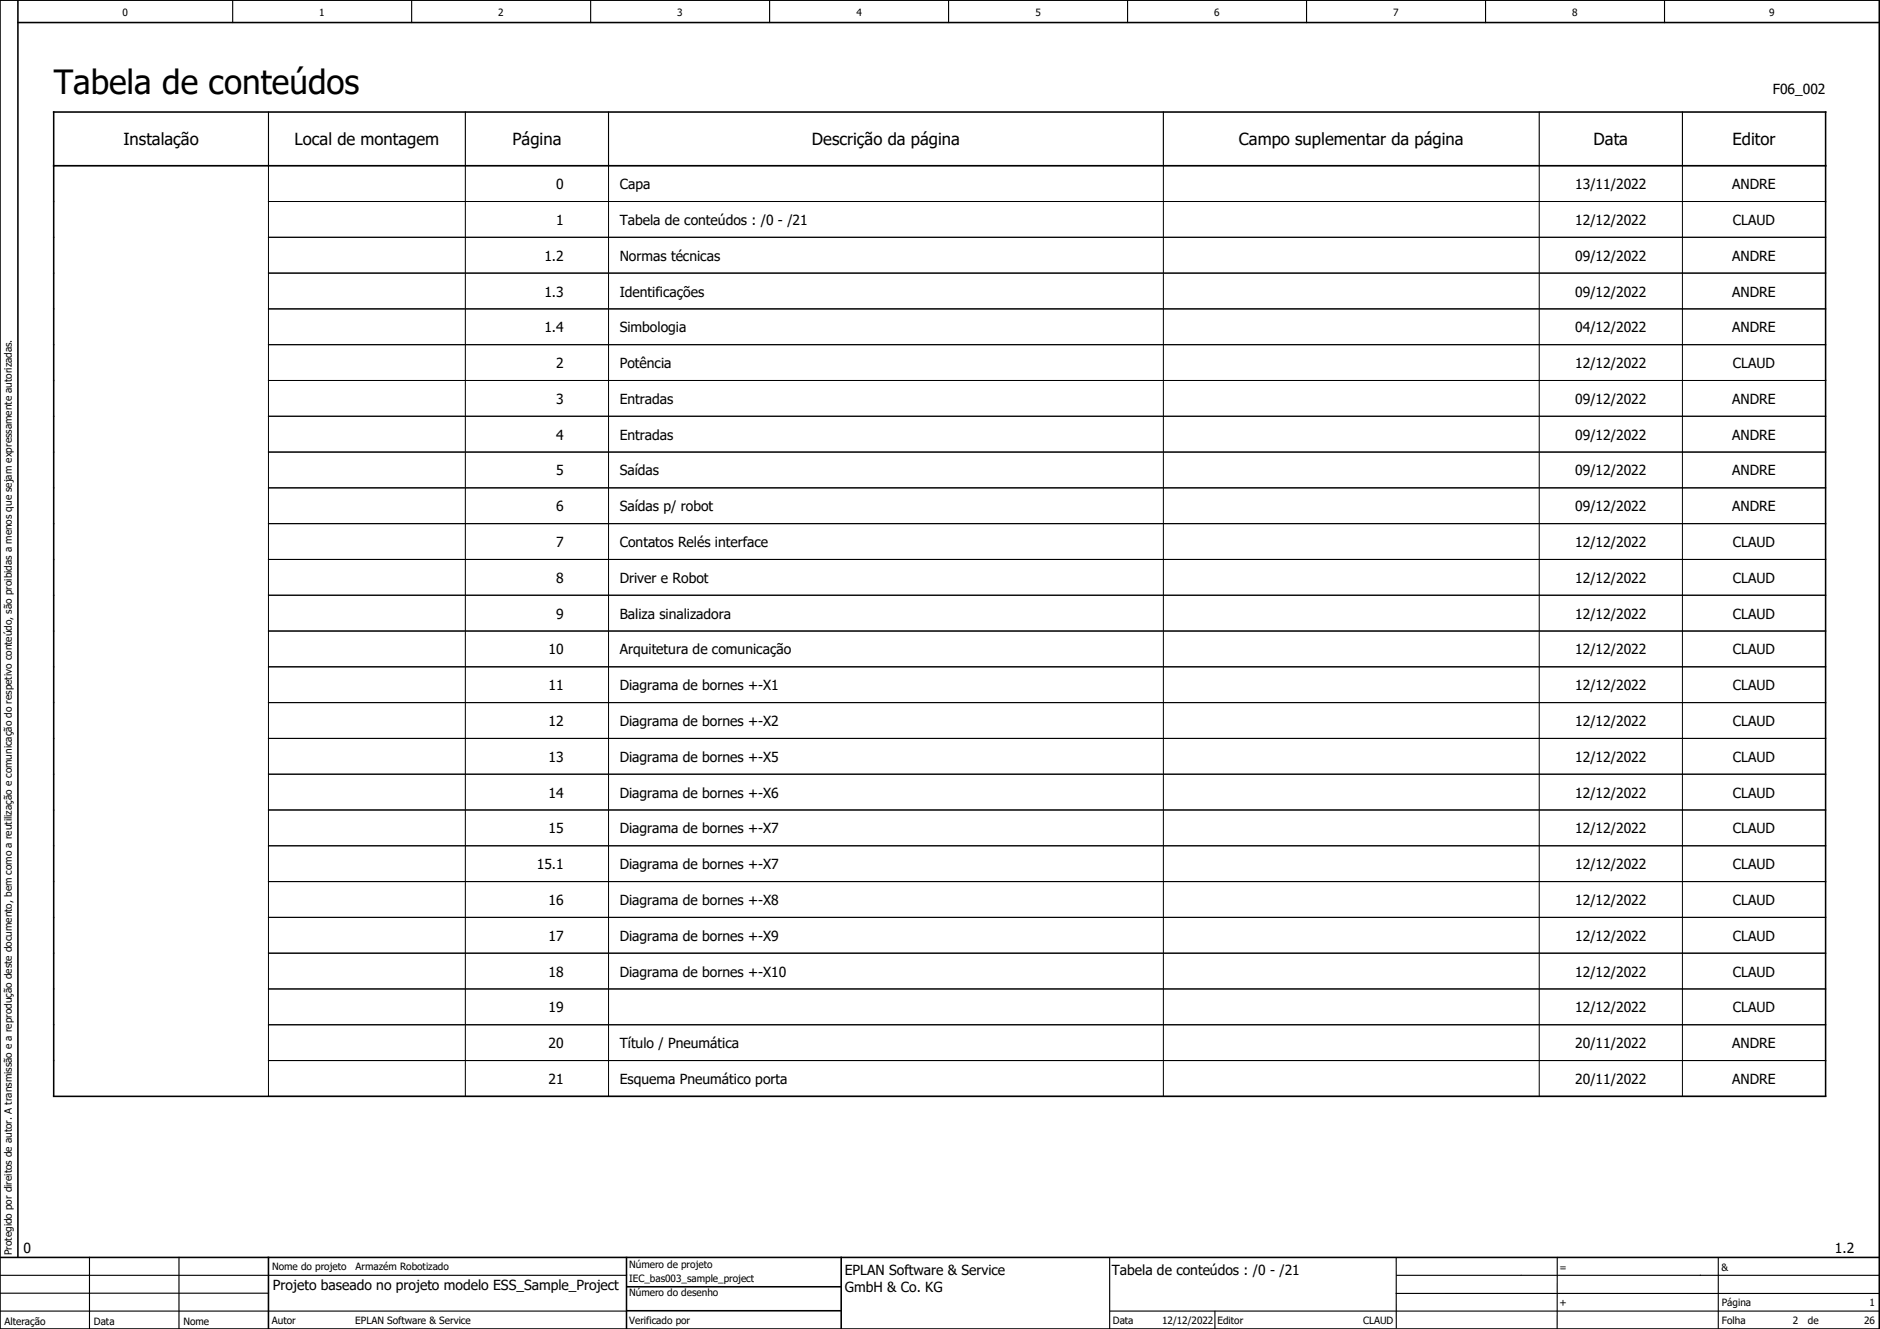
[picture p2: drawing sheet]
<svg xmlns="http://www.w3.org/2000/svg" width="420mm" height="297mm" viewBox="0 0 420 297" stroke-linecap="round" stroke-linejoin="round" font-family="sans-serif">
<defs><g id="words">
<text font-size="7.5" x="12" y="21">Tabela de conteúdos</text>
<g font-size="3.7">
<text x="27.6" y="32.5">Instalação</text>
<text x="65.8" y="32.5">Local de montagem</text>
<text x="114.5" y="32.5">Página</text>
<text x="181.5" y="32.5">Descrição da página</text>
<text x="276.9" y="32.5">Campo suplementar da página</text>
<text x="356.2" y="32.5">Data</text>
<text x="387.2" y="32.5">Editor</text>
</g>
<g font-size="3.1">
<text x="396.2" y="21">F06_002</text>
<text x="124.3" y="42.3">0</text>
<text x="138.5" y="42.3">Capa</text>
<text x="352" y="42.3">13/11/2022</text>
<text x="387.1" y="42.3">ANDRE</text>
<text x="124.3" y="50.3">1</text>
<text x="138.5" y="50.3">Tabela de conteúdos : /0 - /21</text>
<text x="352" y="50.3">12/12/2022</text>
<text x="387.3" y="50.3">CLAUD</text>
<text x="121.7" y="58.3">1.2</text>
<text x="138.5" y="58.3">Normas técnicas</text>
<text x="352" y="58.3">09/12/2022</text>
<text x="387.1" y="58.3">ANDRE</text>
<text x="121.7" y="66.3">1.3</text>
<text x="138.5" y="66.3">Identificações</text>
<text x="352" y="66.3">09/12/2022</text>
<text x="387.1" y="66.3">ANDRE</text>
<text x="121.7" y="74.3">1.4</text>
<text x="138.5" y="74.3">Simbologia</text>
<text x="352" y="74.3">04/12/2022</text>
<text x="387.1" y="74.3">ANDRE</text>
<text x="124.3" y="82.3">2</text>
<text x="138.5" y="82.3">Potência</text>
<text x="352" y="82.3">12/12/2022</text>
<text x="387.3" y="82.3">CLAUD</text>
<text x="124.3" y="90.3">3</text>
<text x="138.5" y="90.3">Entradas</text>
<text x="352" y="90.3">09/12/2022</text>
<text x="387.1" y="90.3">ANDRE</text>
<text x="124.3" y="98.3">4</text>
<text x="138.5" y="98.3">Entradas</text>
<text x="352" y="98.3">09/12/2022</text>
<text x="387.1" y="98.3">ANDRE</text>
<text x="124.3" y="106.3">5</text>
<text x="138.5" y="106.3">Saídas</text>
<text x="352" y="106.3">09/12/2022</text>
<text x="387.1" y="106.3">ANDRE</text>
<text x="124.3" y="114.3">6</text>
<text x="138.5" y="114.3">Saídas p/ robot</text>
<text x="352" y="114.3">09/12/2022</text>
<text x="387.1" y="114.3">ANDRE</text>
<text x="124.3" y="122.3">7</text>
<text x="138.5" y="122.3">Contatos Relés interface</text>
<text x="352" y="122.3">12/12/2022</text>
<text x="387.3" y="122.3">CLAUD</text>
<text x="124.3" y="130.3">8</text>
<text x="138.5" y="130.3">Driver e Robot</text>
<text x="352" y="130.3">12/12/2022</text>
<text x="387.3" y="130.3">CLAUD</text>
<text x="124.3" y="138.3">9</text>
<text x="138.5" y="138.3">Baliza sinalizadora</text>
<text x="352" y="138.3">12/12/2022</text>
<text x="387.3" y="138.3">CLAUD</text>
<text x="122.6" y="146.3">10</text>
<text x="138.5" y="146.3">Arquitetura de comunicação</text>
<text x="352" y="146.3">12/12/2022</text>
<text x="387.3" y="146.3">CLAUD</text>
<text x="122.6" y="154.3">11</text>
<text x="138.5" y="154.3">Diagrama de bornes +-X1</text>
<text x="352" y="154.3">12/12/2022</text>
<text x="387.3" y="154.3">CLAUD</text>
<text x="122.6" y="162.3">12</text>
<text x="138.5" y="162.3">Diagrama de bornes +-X2</text>
<text x="352" y="162.3">12/12/2022</text>
<text x="387.3" y="162.3">CLAUD</text>
<text x="122.6" y="170.3">13</text>
<text x="138.5" y="170.3">Diagrama de bornes +-X5</text>
<text x="352" y="170.3">12/12/2022</text>
<text x="387.3" y="170.3">CLAUD</text>
<text x="122.6" y="178.3">14</text>
<text x="138.5" y="178.3">Diagrama de bornes +-X6</text>
<text x="352" y="178.3">12/12/2022</text>
<text x="387.3" y="178.3">CLAUD</text>
<text x="122.6" y="186.3">15</text>
<text x="138.5" y="186.3">Diagrama de bornes +-X7</text>
<text x="352" y="186.3">12/12/2022</text>
<text x="387.3" y="186.3">CLAUD</text>
<text x="120" y="194.3">15.1</text>
<text x="138.5" y="194.3">Diagrama de bornes +-X7</text>
<text x="352" y="194.3">12/12/2022</text>
<text x="387.3" y="194.3">CLAUD</text>
<text x="122.6" y="202.3">16</text>
<text x="138.5" y="202.3">Diagrama de bornes +-X8</text>
<text x="352" y="202.3">12/12/2022</text>
<text x="387.3" y="202.3">CLAUD</text>
<text x="122.6" y="210.3">17</text>
<text x="138.5" y="210.3">Diagrama de bornes +-X9</text>
<text x="352" y="210.3">12/12/2022</text>
<text x="387.3" y="210.3">CLAUD</text>
<text x="122.6" y="218.3">18</text>
<text x="138.5" y="218.3">Diagrama de bornes +-X10</text>
<text x="352" y="218.3">12/12/2022</text>
<text x="387.3" y="218.3">CLAUD</text>
<text x="122.6" y="226.3">19</text>
<text x="352" y="226.3">12/12/2022</text>
<text x="387.3" y="226.3">CLAUD</text>
<text x="122.6" y="234.3">20</text>
<text x="138.5" y="234.3">Título / Pneumática</text>
<text x="352" y="234.3">20/11/2022</text>
<text x="387.1" y="234.3">ANDRE</text>
<text x="122.6" y="242.3">21</text>
<text x="138.5" y="242.3">Esquema Pneumático porta</text>
<text x="352" y="242.3">20/11/2022</text>
<text x="387.1" y="242.3">ANDRE</text>
<text x="5.3" y="280">0</text>
<text x="410.1" y="280">1.2</text>
<text x="188.8" y="285">EPLAN Software &amp; Service</text>
<text x="248.5" y="284.9">Tabela de conteúdos : /0 - /21</text>
<text x="61" y="288.2">Projeto baseado no projeto modelo ESS_Sample_Project</text>
<text x="188.8" y="288.8">GmbH &amp; Co. KG</text>
</g>
<g font-size="2.2">
<text x="27.4" y="3.5">0</text>
<text x="71.4" y="3.6">1</text>
<text x="111.4" y="3.5">2</text>
<text x="151.4" y="3.5">3</text>
<text x="191.4" y="3.5">4</text>
<text x="231.4" y="3.5">5</text>
<text x="271.4" y="3.5">6</text>
<text x="311.4" y="3.5">7</text>
<text x="351.4" y="3.5">8</text>
<text x="395.4" y="3.5">9</text>
<text x="2.7" y="280.5" transform="rotate(-90 2.7 280.5)">Protegido por direitos de autor. A transmissão e a reprodução deste documento, bem como a reutilização e comunicação do respetivo conteúdo, são proibidas a menos que sejam expressamente autorizadas.</text>
<text x="60.8" y="283.9">Nome do projeto</text>
<text x="79.5" y="283.9">Armazém Robotizado</text>
<text x="140.6" y="286.5">IEC_bas003_sample_project</text>
<text x="140.6" y="283.3">Número de projeto</text>
<text x="348.5" y="284">=</text>
<text x="384.7" y="284">&amp;</text>
<text x="140.6" y="289.6">Número do desenho</text>
<text x="348.5" y="291.8">+</text>
<text x="384.8" y="291.8">Página</text>
<text x="417.8" y="291.8">1</text>
<text x="1" y="296">Alteração</text>
<text x="21" y="296">Data</text>
<text x="41" y="296">Nome</text>
<text x="60.8" y="295.9">Autor</text>
<text x="79.4" y="295.9">EPLAN Software &amp; Service</text>
<text x="140.6" y="295.8">Verificado por</text>
<text x="248.7" y="295.8">Data</text>
<text x="259.7" y="295.8">12/12/2022</text>
<text x="272.1" y="295.8">Editor</text>
<text x="304.6" y="295.8">CLAUD</text>
<text x="384.8" y="295.8">Folha</text>
<text x="400.7" y="295.8">2</text>
<text x="404" y="295.8">de</text>
<text x="416.6" y="295.8">26</text>
</g>
</g></defs>
<g fill="none" stroke="#000" stroke-width=".25">
<path d="M52 0v5M92 0v5M132 0v5M172 0v5M212 0v5M252 0v5M292 0v5M332 0v5M372 0v5M60 25v12M104 25v12M136 25v12"/>
<path d="M260 25v12M344 25v12M376 25v12M0 293h140M0 285h140M0 289h60M20 281v16M40 281v16M248 281.1v15.9M248.1 293h171.9M271.5 293.1v3.9M312 281.2l.1 15.6"/>
<path d="M312 289.1h107.9M348 281.1v15.9M384 281.2v15.7M420 285h-108"/>
</g>
<path d="M0 0h420v297h-420zM4 5h416M4 0v281M12 37h396M12 25h396v220h-396zM0 281h420M60 281v16M140 287.6h48M140 281.1v15.8M140.1 293h47.9M188 281v16" fill="none" stroke="#000" stroke-width=".35"/>
<g fill="none" stroke="#000" stroke-width=".22">
<path d="M12 37h396M60 37v208h348M104 37.2v7.7M136 37.2v7.7M260 37.2v7.7M344 37.2v7.7M376 37v208M60 45h348M60 53h348M104 45.2v7.7M104 53.2v7.7M136 45.2v7.7"/>
<path d="M136 53.2v7.7M260 45.2v7.7M260 53.2v7.7M344 45.2v7.7M344 53.2v7.7M60 61h348M60 69h348M60 77h348M104 61.2v7.7M104 69.2v7.7M104 77.2v7.7M136 61.2v7.7"/>
<path d="M136 69.2v7.7M136 77.2v7.7M260 61.2v7.7M260 69.2v7.7M260 77.2v7.7M344 61.2v7.7M344 69.2v7.7M344 77.2v7.7M60 85h348M60 93h348M104 85.2v7.7M104 93.2v7.7"/>
<path d="M136 85.2v7.7M136 93.2v7.7M260 85.2v7.7M260 93.2v7.7M344 85.2v7.7M344 93.2v7.7M60 101h348M60 109h348M60 117h348M104 101.2v7.7M104 109.2v7.7M104 117.2v7.7"/>
<path d="M136 101.2v7.7M136 109.2v7.7M136 117.2v7.7M260 101.2v7.7M260 109.2v7.7M260 117.2v7.7M344 101.2v7.7M344 109.2v7.7M344 117.2v7.7M60 125h348M60 133h348M104 125.2v7.7"/>
<path d="M104 133.2v7.7M136 125.2v7.7M136 133.2v7.7M260 125.2v7.7M260 133.2v7.7M344 125.2v7.7M344 133.2v7.7M60 141h348M60 149h348M60 157h348M104 141.2v7.7M104 149.2v7.7"/>
<path d="M104 157.2v7.7M136 141.2v7.7M136 149.2v7.7M136 157.2v7.7M260 141.2v7.7M260 149.2v7.7M260 157.2v7.7M344 141.2v7.7M344 149.2v7.7M344 157.2v7.7M60 165h348M60 173h348"/>
<path d="M104 165.2v7.7M104 173.2v7.7M136 165.2v7.7M136 173.2v7.7M260 165.2v7.7M260 173.2v7.7M344 165.2v7.7M344 173.2v7.7M60 181h348M60 189h348M60 197h348M104 181.2v7.7"/>
<path d="M104 189.2v7.7M104 197.2v7.7M136 181.2v7.7M136 189.2v7.7M136 197.2v7.7M260 181.2v7.7M260 189.2v7.7M260 197.2v7.7M344 181.2v7.7M344 189.2v7.7M344 197.2v7.7M60 205h348"/>
<path d="M60 213h348M104 205.2v7.7M104 213.2v7.7M136 205.2v7.7M136 213.2v7.7M260 205.2v7.7M260 213.2v7.7M344 205.2v7.7M344 213.2v7.7M60 221h348M60 229h348M60 237h348"/>
<path d="M104 221.2v7.7M104 229.2v7.7M104 237.2v7.7M136 221.2v7.7M136 229.2v7.7M136 237.2v7.7M260 221.2v7.7M260 229.2v7.7M260 237.2v7.7M344 221.2v7.7M344 229.2v7.7M344 237.2v7.7"/>
</g>
<use href="#words"/>
</svg>
